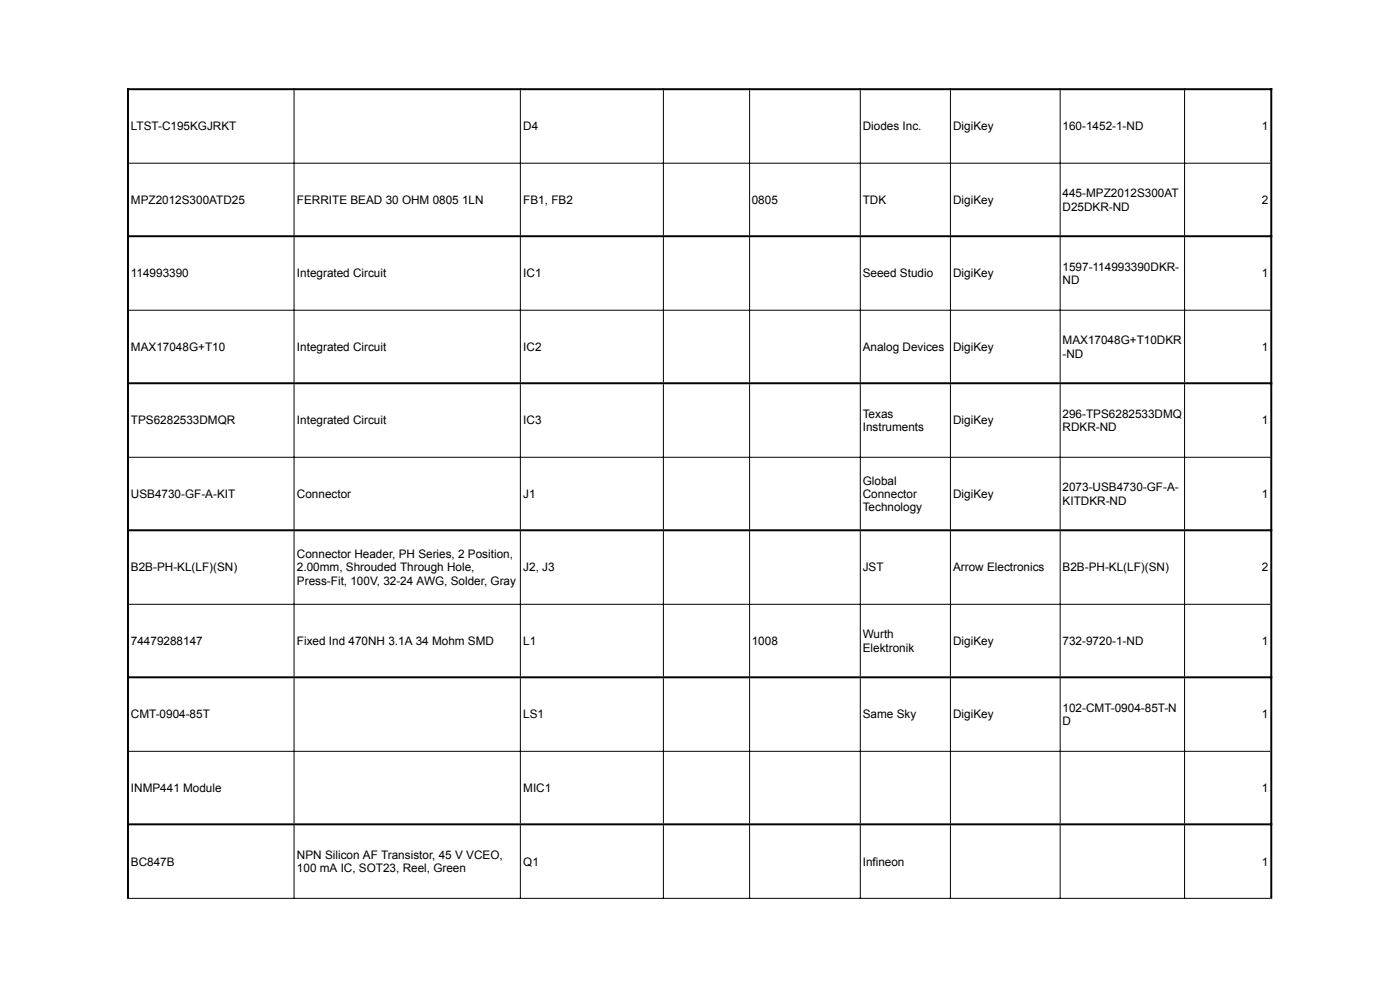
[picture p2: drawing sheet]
<svg xmlns="http://www.w3.org/2000/svg" width="297mm" height="210mm" viewBox="0 0 297 210" stroke-linecap="round" stroke-linejoin="round" font-family="sans-serif">
<defs><g id="words">
<g font-size="2.5">
<text x="27.7" y="27.6">LTST-C195KGJRKT</text>
<text x="110.9" y="27.6">D4</text>
<text x="182.8" y="27.6">Diodes Inc.</text>
<text x="202" y="27.6">DigiKey</text>
<text x="225.2" y="27.6">160-1452-1-ND</text>
<text x="267.4" y="27.6">1</text>
<text x="225.2" y="41.8">445-MPZ2012S300AT</text>
<text x="27.7" y="43.2">MPZ2012S300ATD25</text>
<text x="62.9" y="43.2">FERRITE BEAD 30 OHM 0805</text>
<text x="97.9" y="43.2">1LN</text>
<text x="110.9" y="43.2">FB1, FB2</text>
<text x="159.3" y="43.2">0805</text>
<text x="182.8" y="43.2">TDK</text>
<text x="202" y="43.2">DigiKey</text>
<text x="225.2" y="44.6">D25DKR-ND</text>
<text x="267.4" y="43.2">2</text>
<text x="27.7" y="58.8">114993390</text>
<text x="62.9" y="58.8">Integrated Circuit</text>
<text x="110.9" y="58.8">IC1</text>
<text x="182.8" y="58.8">Seeed Studio</text>
<text x="202" y="58.8">DigiKey</text>
<text x="225.2" y="57.4">1597-114993390DKR-</text>
<text x="267.4" y="58.8">1</text>
<text x="225.2" y="60.2">ND</text>
<text x="27.7" y="74.3">MAX17048G+T10</text>
<text x="62.9" y="74.3">Integrated Circuit</text>
<text x="110.9" y="74.3">IC2</text>
<text x="182.8" y="74.3">Analog Devices</text>
<text x="202" y="74.3">DigiKey</text>
<text x="225.2" y="72.9">MAX17048G+T10DKR</text>
<text x="225.2" y="75.7">-ND</text>
<text x="267.4" y="74.3">1</text>
<text x="27.7" y="89.9">TPS6282533DMQR</text>
<text x="62.9" y="89.9">Integrated Circuit</text>
<text x="110.9" y="89.9">IC3</text>
<text x="182.8" y="88.5">Texas</text>
<text x="202" y="89.9">DigiKey</text>
<text x="225.2" y="88.5">296-TPS6282533DMQ</text>
<text x="267.4" y="89.9">1</text>
<text x="182.8" y="91.3">Instruments</text>
<text x="225.2" y="91.3">RDKR-ND</text>
<text x="27.7" y="105.5">USB4730-GF-A-KIT</text>
<text x="62.9" y="105.5">Connector</text>
<text x="110.9" y="105.5">J1</text>
<text x="182.8" y="102.7">Global</text>
<text x="182.8" y="105.5">Connector</text>
<text x="202" y="105.5">DigiKey</text>
<text x="225.2" y="104.1">2073-USB4730-GF-A-</text>
<text x="225.2" y="106.9">KITDKR-ND</text>
<text x="267.4" y="105.5">1</text>
<text x="182.8" y="108.3">Technology</text>
<text x="62.9" y="118.2">Connector Header, PH Series, 2 Position,</text>
<text x="27.7" y="121">B2B-PH-KL(LF)(SN)</text>
<text x="62.9" y="121">2.00mm, Shrouded Through Hole,</text>
<text x="62.9" y="123.8">Press-Fit, 100V, 32-24 AWG, Solder, Gray</text>
<text x="110.9" y="121">J2, J3</text>
<text x="182.8" y="121">JST</text>
<text x="202" y="121">Arrow Electronics</text>
<text x="225.2" y="121">B2B-PH-KL(LF)(SN)</text>
<text x="267.4" y="121">2</text>
<text x="27.7" y="136.6">74479288147</text>
<text x="62.9" y="136.6">Fixed Ind 470NH 3.1A 34 Mohm SMD</text>
<text x="110.9" y="136.6">L1</text>
<text x="159.3" y="136.6">1008</text>
<text x="182.8" y="135.2">Wurth</text>
<text x="202" y="136.6">DigiKey</text>
<text x="225.2" y="136.6">732-9720-1-ND</text>
<text x="267.4" y="136.6">1</text>
<text x="182.8" y="138">Elektronik</text>
<text x="27.7" y="152.2">CMT-0904-85T</text>
<text x="110.9" y="152.2">LS1</text>
<text x="182.8" y="152.2">Same Sky</text>
<text x="202" y="152.2">DigiKey</text>
<text x="225.2" y="150.8">102-CMT-0904-85T-N</text>
<text x="225.2" y="153.6">D</text>
<text x="267.4" y="152.2">1</text>
<text x="27.7" y="167.8">INMP441 Module</text>
<text x="110.9" y="167.8">MIC1</text>
<text x="267.4" y="167.8">1</text>
<text x="27.7" y="183.3">BC847B</text>
<text x="62.9" y="181.9">NPN Silicon AF Transistor, 45 V VCEO,</text>
<text x="62.9" y="184.7">100 mA IC, SOT23, Reel, Green</text>
<text x="110.9" y="183.3">Q1</text>
<text x="182.8" y="183.3">Infineon</text>
<text x="267.4" y="183.3">1</text>
</g>
</g></defs>
<g fill="none" stroke="#000" stroke-width=".21">
<path d="M62.3 18.7v.2M62.3 19.1v30.7M110.3 18.7v.2M110.3 19.1v30.7M140.6 18.7v.2M140.6 19.1v30.7M158.9 18.7v.2M158.9 19.1v30.7M182.3 18.7v.2M182.3 19.1v30.7M201.4 18.7v.2M201.4 19.1v30.7"/>
<path d="M224.7 18.7v.2M224.7 19.1v30.7M251 18.7v.2M251 19.1v30.7M27.3 34.6h241.9M62.3 50.2v30.8M110.3 50.2v30.8M140.6 50.2v30.8M158.9 50.2v30.8M182.3 50.2v30.8M201.4 50.2v30.8M224.7 50.2v30.8"/>
<path d="M251 50.2v30.8M27.3 65.7h241.9M27.3 96.9h241.9M62.3 81.4v30.7M110.3 81.4v30.7M140.6 81.4v30.7M158.9 81.4v30.7M182.3 81.4v30.7M201.4 81.4v30.7M224.7 81.4v30.7M251 81.4v30.7M62.3 112.5v30.8"/>
<path d="M110.3 112.5v30.8M140.6 112.5v30.8M158.9 112.5v30.8M182.3 112.5v30.8M201.4 112.5v30.8M224.7 112.5v30.8M251 112.5v30.8M27.3 128h241.9M27.3 159.1h241.9M62.3 143.7v30.7M110.3 143.7v30.7M140.6 143.7v30.7"/>
<path d="M158.9 143.7v30.7M182.3 143.7v30.7M201.4 143.7v30.7M224.7 143.7v30.7M251 143.7v30.7M62.3 174.8v15.6M110.3 174.8v15.6M140.6 174.8v15.6M158.9 174.8v15.6M182.3 174.8v15.6M201.4 174.8v15.6M224.7 174.8v15.6"/>
<path d="M251 174.8v15.6M27.3 190.3h241.9"/>
</g>
<path d="M26.9 18.9h242.7M27.1 18.7v171.7M269.4 18.7v171.7M26.9 50h242.7M26.9 81.2h242.7M26.9 112.3h242.7M26.9 143.5h242.7M26.9 174.6h242.7" fill="none" stroke="#000" stroke-width=".42"/>
<use href="#words"/>
</svg>
